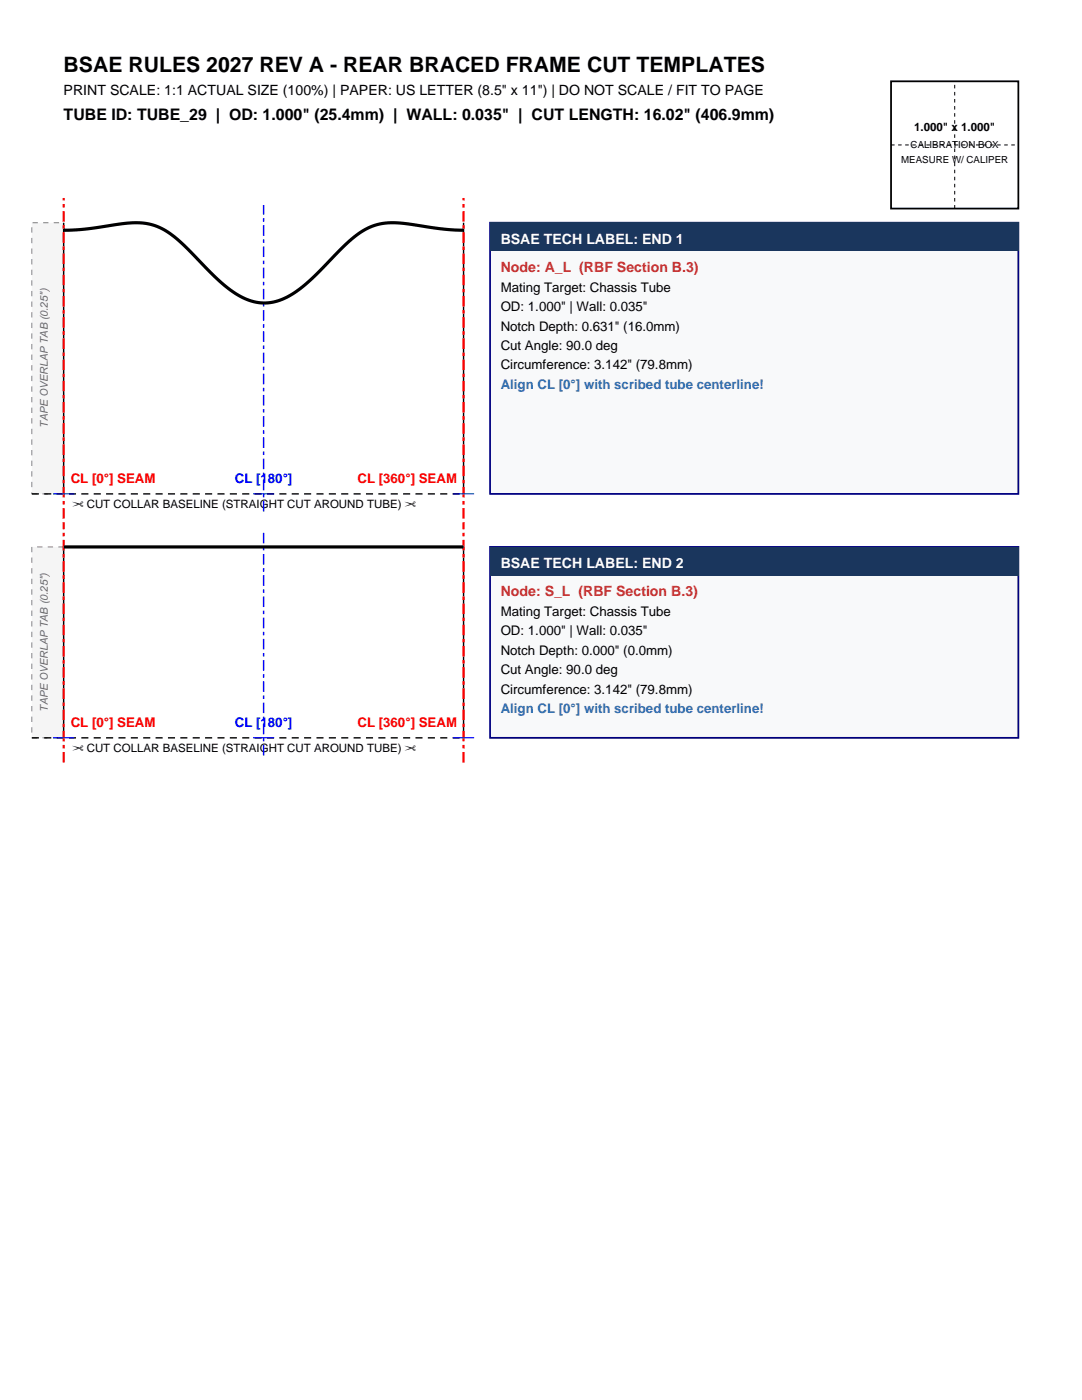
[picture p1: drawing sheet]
<svg xmlns="http://www.w3.org/2000/svg" width="216mm" height="279mm" viewBox="0 0 216 279" stroke-linecap="round" stroke-linejoin="round" font-family="sans-serif">
<defs><g id="words">
<text font-size="4.2" x="12.7" y="14.5">BSAE RULES 2027 REV A - REAR BRACED FRAME CUT TEMPLATES</text>
<text font-size="3.2" x="12.7" y="24">TUBE ID: TUBE_29 | OD: 1.000&quot; (25.4mm) | WALL: 0.035&quot; | CUT LENGTH: 16.02&quot; (406.9mm)</text>
<text font-size="2.8" x="12.7" y="19.1">PRINT SCALE: 1:1 ACTUAL SIZE (100%) | PAPER: US LETTER (8.5&quot; x 11&quot;) | DO NOT SCALE / FIT TO PAGE</text>
<g font-size="2.8" fill="#fff">
<text x="99.9" y="48.7">BSAE TECH LABEL: END 1</text>
<text x="99.9" y="113.4">BSAE TECH LABEL: END 2</text>
</g>
<g font-size="2.8" fill="#c53030">
<text x="99.9" y="54.3">Node: A_L (RBF Section B.3)</text>
<text x="99.9" y="119">Node: S_L (RBF Section B.3)</text>
</g>
<g font-size="2.6">
<text x="99.9" y="58.2">Mating Target: Chassis Tube</text>
<text x="99.9" y="62.1">OD: 1.000&quot; | Wall: 0.035&quot;</text>
<text x="99.9" y="66">Notch Depth: 0.631&quot; (16.0mm)</text>
<text x="99.9" y="69.8">Cut Angle: 90.0 deg</text>
<text x="99.9" y="73.7">Circumference: 3.142&quot; (79.8mm)</text>
<text x="99.9" y="122.9">Mating Target: Chassis Tube</text>
<text x="99.9" y="126.8">OD: 1.000&quot; | Wall: 0.035&quot;</text>
<text x="99.9" y="130.7">Notch Depth: 0.000&quot; (0.0mm)</text>
<text x="99.9" y="134.6">Cut Angle: 90.0 deg</text>
<text x="99.9" y="138.4">Circumference: 3.142&quot; (79.8mm)</text>
</g>
<g font-size="2.6" fill="#2b6cb0">
<text x="99.9" y="77.6">Align CL [0°] with scribed tube centerline!</text>
<text x="99.9" y="142.3">Align CL [0°] with scribed tube centerline!</text>
</g>
<g font-size="2.6" fill="#f00">
<text x="14.1" y="96.5">CL [0°] SEAM</text>
<text x="71.3" y="96.5">CL [360°] SEAM</text>
<text x="14.1" y="145.1">CL [0°] SEAM</text>
<text x="71.3" y="145.1">CL [360°] SEAM</text>
</g>
<g font-size="2.6" fill="#00f">
<text x="46.9" y="96.5">CL [180°]</text>
<text x="46.9" y="145.1">CL [180°]</text>
</g>
<g font-size="2.3">
<text x="182.4" y="26.1">1.000&quot; x 1.000&quot;</text>
<text x="14.5" y="101.4">✂ CUT COLLAR BASELINE (STRAIGHT CUT AROUND TUBE) ✂</text>
<text x="14.5" y="150.1">✂ CUT COLLAR BASELINE (STRAIGHT CUT AROUND TUBE) ✂</text>
</g>
<g font-size="2.1" fill="#696969">
<text x="9.5" y="85.4" transform="rotate(-90 9.5 85.4)">TAPE OVERLAP TAB (0.25&quot;)</text>
<text x="9.5" y="142" transform="rotate(-90 9.5 142)">TAPE OVERLAP TAB (0.25&quot;)</text>
</g>
<g font-size="1.9">
<text x="181.7" y="29.6">CALIBRATION BOX</text>
<text x="179.8" y="32.5">MEASURE W/ CALIPER</text>
</g>
</g></defs>
<path d="M177.8 16.2h25.4v25.4h-25.4z" fill="none" stroke="#000" stroke-width=".35"/>
<path d="M177.8 28.9h25.4M190.5 41.6v-25.4" fill="none" stroke="#000" stroke-width=".2" stroke-dasharray=".7 .7" stroke-linecap="butt"/>
<path d="M6.3 44.4h6.4v54.2h-6.4z" fill-rule="evenodd" fill="#f5f5f5" stroke="#808080" stroke-width=".2" stroke-dasharray="1.1 1.1" stroke-linecap="butt"/>
<path d="M6.3 98.6h86.2" fill="none" stroke="#000" stroke-width=".28" stroke-dasharray="1.4 1.1" stroke-linecap="butt"/>
<path d="M12.7 44.4v54.2M92.5 44.4v54.2" fill="none" stroke="#000" stroke-width=".28"/>
<path d="M12.7 103.5v-64M92.5 103.5v-64" fill="none" stroke="#f00" stroke-width=".42" stroke-dasharray="2.1 .7 .7 .7" stroke-linecap="butt"/>
<path d="M52.6 102.1v-61.2" fill="none" stroke="#00f" stroke-width=".28" stroke-dasharray="2.1 .7 .7 .7" stroke-linecap="butt"/>
<path d="M10.6 98.6h4.2M50.5 98.6h4.2M90.4 98.6h4.2" fill="none" stroke="#00f" stroke-width=".21"/>
<path d="M12.7 46l4-.2 8-1.2 2.9-.1a12.6 12.6 0 0 1 8.9 4.2l6.7 6.8 3.5 2.9a9.9 9.9 0 0 0 12.5-.3l3.3-2.7 5.5-5.7 2.3-2.1a12.4 12.4 0 0 1 11.1-2.9l6.7 1 4.4 .3" fill="none" stroke="#000" stroke-width=".63" stroke-linecap="butt"/>
<path d="M97.8 44.4h105.4v54.2h-105.4z" fill-rule="evenodd" fill="#f8f9fa" stroke="#000080" stroke-width=".35"/>
<path d="M97.8 44.4h105.4v5.7h-105.4z" fill-rule="evenodd" fill="#1a365d"/>
<path d="M6.3 109.2h6.4v38.1h-6.4z" fill-rule="evenodd" fill="#f5f5f5" stroke="#808080" stroke-width=".2" stroke-dasharray="1.1 1.1" stroke-linecap="butt"/>
<path d="M6.3 147.3h86.2" fill="none" stroke="#000" stroke-width=".28" stroke-dasharray="1.4 1.1" stroke-linecap="butt"/>
<path d="M12.7 109.2v38.1M92.5 109.2v38.1" fill="none" stroke="#000" stroke-width=".28"/>
<path d="M12.7 152.2v-48M92.5 152.2v-48" fill="none" stroke="#f00" stroke-width=".42" stroke-dasharray="2.1 .7 .7 .7" stroke-linecap="butt"/>
<path d="M52.6 150.8v-45.2" fill="none" stroke="#00f" stroke-width=".28" stroke-dasharray="2.1 .7 .7 .7" stroke-linecap="butt"/>
<path d="M10.6 147.3h4.2M50.5 147.3h4.2M90.4 147.3h4.2" fill="none" stroke="#00f" stroke-width=".21"/>
<path d="M12.7 109.2h79.8" fill="none" stroke="#000" stroke-width=".63" stroke-linecap="butt"/>
<path d="M97.8 109.2h105.4v38.1h-105.4z" fill-rule="evenodd" fill="#f8f9fa" stroke="#000080" stroke-width=".35"/>
<path d="M97.8 109.2h105.4v5.6h-105.4z" fill-rule="evenodd" fill="#1a365d"/>
<use href="#words"/>
</svg>
